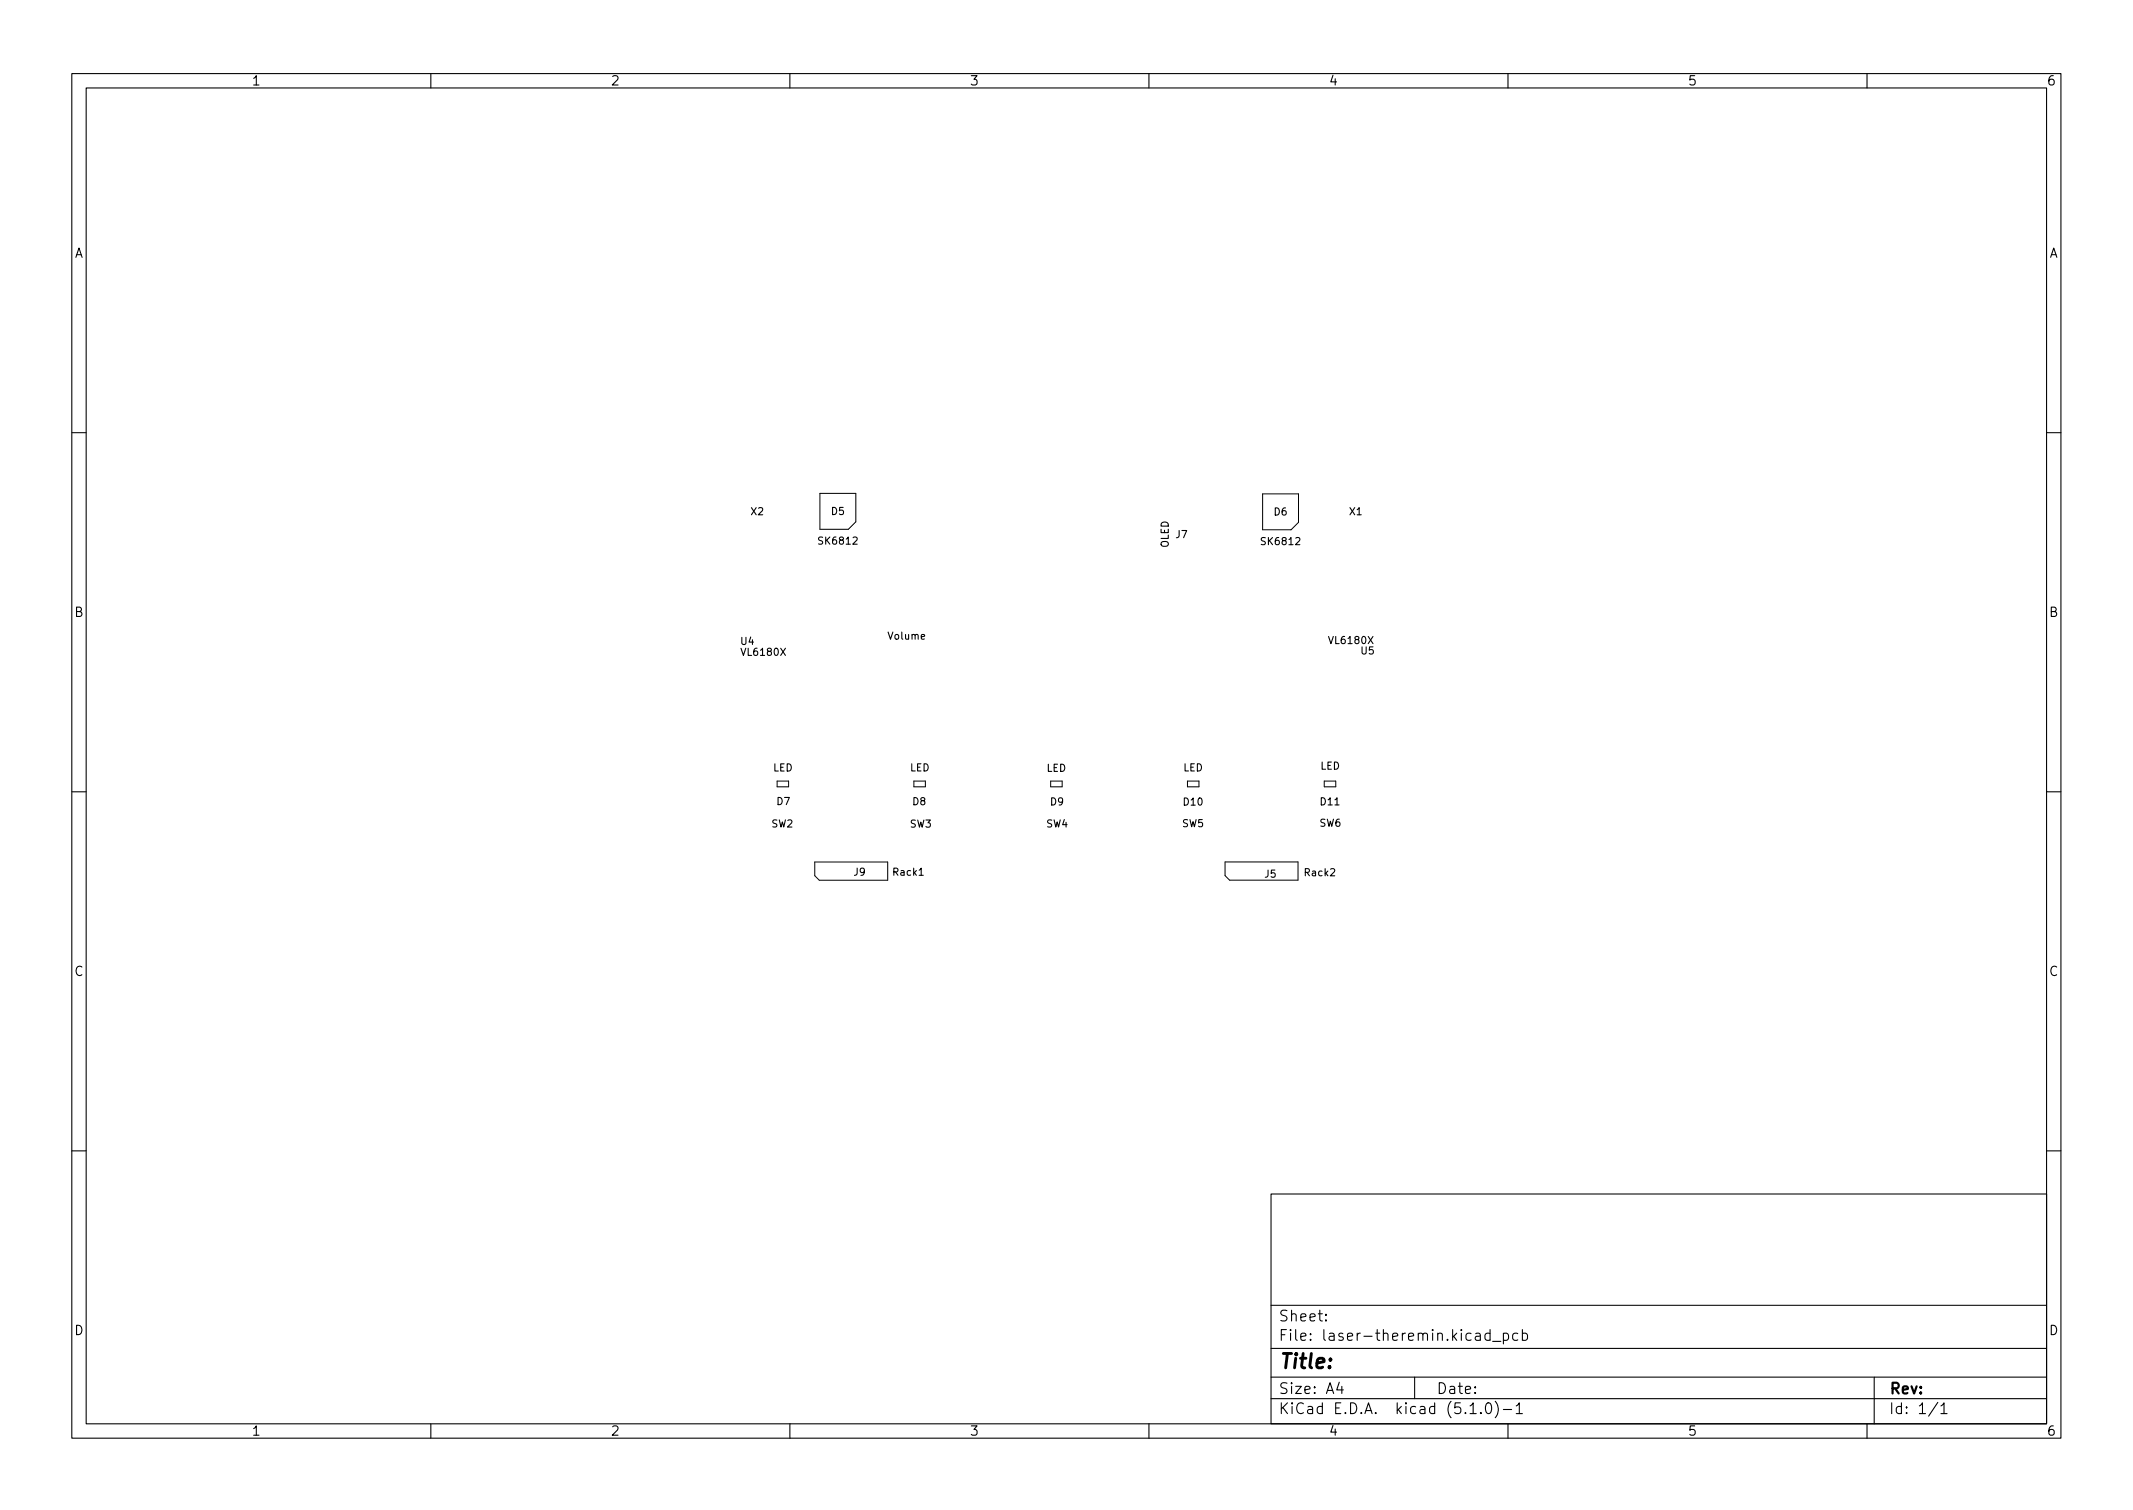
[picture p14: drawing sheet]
<svg xmlns="http://www.w3.org/2000/svg" width="297mm" height="210mm" viewBox="0 0 297 210" stroke-linecap="round" stroke-linejoin="round" font-family="sans-serif">
<defs><g id="words">
<text font-size="2.8" x="178" y="190.6">Title:</text>
<g font-size="2.1">
<text x="178" y="184">Sheet:</text>
<text x="178" y="186.7">File: laser-theremin.kicad_pcb</text>
<text x="178" y="196.9">KiCad E.D.A. kicad (5.1.0)-1</text>
<text x="178" y="194.1">Size: A4</text>
<text x="200" y="194.1">Date:</text>
<text x="263" y="194.1">Rev:</text>
<text x="263" y="196.9">Id: 1/1</text>
</g>
<g font-size="1.8">
<text x="35" y="11.9">1</text>
<text x="85" y="11.9">2</text>
<text x="135" y="11.9">3</text>
<text x="185" y="11.9">4</text>
<text x="235" y="11.9">5</text>
<text x="285" y="11.9">6</text>
<text x="10.3" y="35.9">A</text>
<text x="285.3" y="35.9">A</text>
<text x="10.3" y="85.9">B</text>
<text x="285.3" y="85.9">B</text>
<text x="10.3" y="135.9">C</text>
<text x="285.3" y="135.9">C</text>
<text x="10.3" y="185.9">D</text>
<text x="285.3" y="185.9">D</text>
<text x="35" y="199.9">1</text>
<text x="85" y="199.9">2</text>
<text x="135" y="199.9">3</text>
<text x="185" y="199.9">4</text>
<text x="235" y="199.9">5</text>
<text x="285" y="199.9">6</text>
</g>
<g font-size="1.4">
<text x="104.6" y="71.7">X2</text>
<text x="115.8" y="71.7">D5</text>
<text x="177.4" y="71.8">D6</text>
<text x="187.9" y="71.7">X1</text>
<text x="114.2" y="75.8">SK6812</text>
<text x="162.7" y="76.3" transform="rotate(-90 162.7 76.3)">OLED</text>
<text x="163.8" y="74.9">J7</text>
<text x="175.8" y="75.9">SK6812</text>
<text x="103.2" y="89.8">U4</text>
<text x="123.8" y="89.1">Volume</text>
<text x="185.2" y="89.7">VL6180X</text>
<text x="103.4" y="91.3">VL6180X</text>
<text x="189.6" y="91.1">U5</text>
<text x="107.6" y="107.4">LED</text>
<text x="126.7" y="107.4">LED</text>
<text x="145.7" y="107.5">LED</text>
<text x="164.8" y="107.4">LED</text>
<text x="183.8" y="107.2">LED</text>
<text x="108.2" y="112.1">D7</text>
<text x="127.1" y="112.1">D8</text>
<text x="146.3" y="112.1">D9</text>
<text x="164.9" y="112.2">D10</text>
<text x="183.9" y="112.1">D11</text>
<text x="107.4" y="115.2">SW2</text>
<text x="126.7" y="115.2">SW3</text>
<text x="145.7" y="115.2">SW4</text>
<text x="164.6" y="115.2">SW5</text>
<text x="183.8" y="115.1">SW6</text>
<text x="118.9" y="121.9">J9</text>
<text x="124.4" y="121.9">Rack1</text>
<text x="176.1" y="122.2">J5</text>
<text x="181.7" y="122">Rack2</text>
</g>
</g></defs>
<g fill="none" stroke="#000" stroke-width=".15">
<path d="M10 10.2h277v190.1h-277zM12 12.2h273v186.1h-273zM60 10.2v2M110 10.2v2M160 10.2v2M210 10.2v2M260 10.2v2M10 60.2h2M285 60.2h2M10 110.2h2M285 110.2h2M10 160.2h2"/>
<path d="M177 166.3h108v32h-108zM285 160.2h2M60 198.3v2M110 198.3v2M160 198.3v2M177 194.8h108M177 191.8h108M177 187.8h108M177 181.8h108M184.6 183.8l.1 .1h-.1v-.1v.1M184.6 183l.1 .1h-.1v-.1v.1M186.5 192.5l-.4 1h1"/>
<path d="M186.9 193v1M197 191.8v3M204.7 195.8l.4-.5v1.5M204.7 196.8h.9M206.2 196.7l.1 .1h-.1h-.1l.1-.1v.1M207 195.5a.36 .36 0 0 1 .4-.2 .36 .36 0 0 1 .2 .3 .77 .77 0 0 1-.4 1.2 .91 .91 0 0 1-.2-1.3zM207.5 185.7l-.4-.1-.3 .3v.4l.1 .3h.2h.4M207.5 185.1v1.5M207.9 186.8h1.1M208.2 195.1a1.72 1.72 0 0 1 0 2.3M209.4 185.7l.4-.1 .3 .3v.4l-.2 .3h-.1h-.4M209.4 196.3h1.1"/>
<path d="M209.4 185.6v1.5M210 198.3v2M211.1 195.8l.5-.5v1.5M211.1 196.8h.9M211.4 185.7l-.5-.1-.3 .3v.4l.2 .3h.1h.5M212 185.7l.4-.1 .3 .3v.4l-.1 .3h-.2h-.4M212 185.1v1.5M260 198.3v2M261 191.8v6.5M269.9 195.3l-1.3 1.9M270.3 195.8l.4-.5v1.5M270.3 196.8h.8"/>
</g>
<path d="M114.2 68.7h5v4l-1.1 1h-3.9zM175.8 68.8h5v3.9l-1 1.1h-4zM108.2 108.8h1.6v.8h-1.6zM127.3 108.8h1.6v.8h-1.6zM146.3 108.8h1.6v.8h-1.6zM165.4 108.8h1.6v.8h-1.6zM184.4 108.8h1.6v.8h-1.6zM113.5 120h10.1v2.6h-9.5l-.6-.7zM170.6 120h10.2v2.6h-9.6l-.6-.7z" fill="none" stroke="#000" stroke-width=".14"/>
<use href="#words"/>
</svg>
